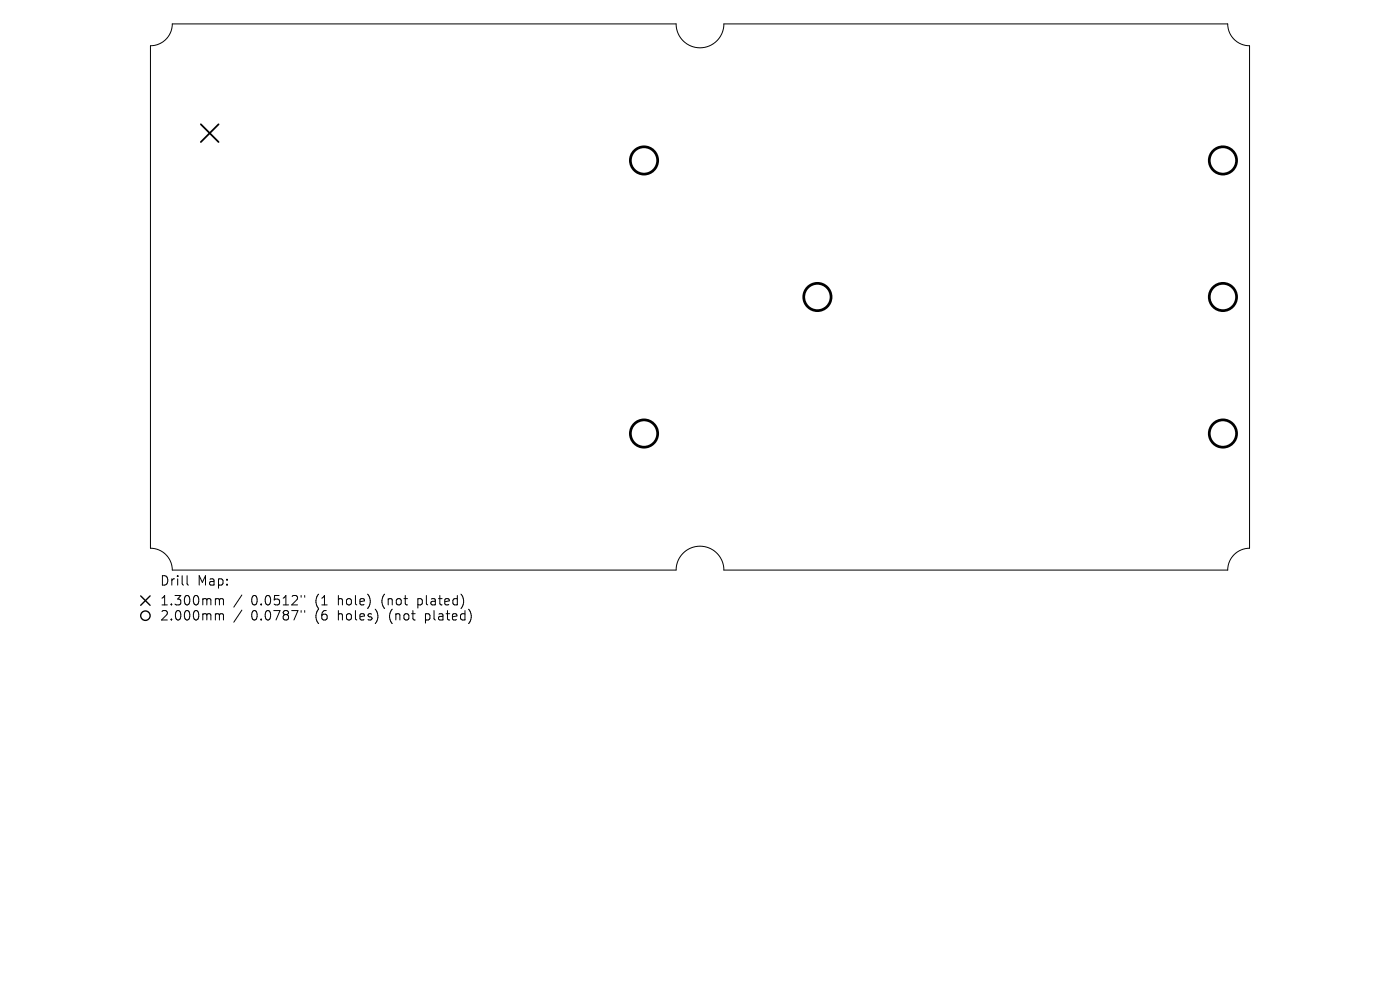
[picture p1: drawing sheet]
<svg xmlns="http://www.w3.org/2000/svg" width="297mm" height="210mm" viewBox="0 0 297 210" stroke-linecap="round" stroke-linejoin="round" font-family="sans-serif">
<defs><g id="words">
<g font-size="2.8">
<text x="33.8" y="124.5">Drill</text>
<text x="41.9" y="124.5">Map:</text>
<text x="33.8" y="128.7">1.300mm</text>
<text x="33.8" y="131.9">2.000mm</text>
<text x="53.3" y="128.7">0.0512&quot;</text>
<text x="53.3" y="131.9">0.0787&quot;</text>
<text x="67" y="128.7">(1</text>
<text x="67" y="131.9">(6</text>
<text x="72" y="128.7">hole)</text>
<text x="72" y="131.9">holes)</text>
<text x="81.4" y="128.7">(not</text>
<text x="83" y="131.9">(not</text>
<text x="89.2" y="128.7">plated)</text>
<text x="90.9" y="131.9">plated)</text>
</g>
</g></defs>
<g fill="none" stroke="#000" stroke-width=".21">
<path d="M36.6 5.1h106.8a5.1 5.1 0 0 0 5.1 5 5.1 5.1 0 0 0 5.1-5h106.9a4.6 4.6 0 0 0 4.6 4.6v106.6a4.6 4.6 0 0 0-4.6 4.6h-106.9a5.1 5.1 0 0 0-5.1-5 5.1 5.1 0 0 0-5.1 5h-106.8a4.6 4.6 0 0 0-4.7-4.6v-106.6a4.6 4.6 0 0 0 4.7-4.6zM39.7 122.1v1.7l.3 .3M46 127l.5 .1v.2M46 130.2h.3l.2 .3M46.5 127.3l.3-.3 .5 .1 .1 1.2M46.5 127.3v1M46.5 130.5v1M46.5 130.5l.3-.3 .5 .1 .1 1.2M51.3 126.2l-1.7 2.6M51.3 129.4l-1.7 2.6M63.9 126.3v.4M63.9 129.5v.4"/>
<path d="M64.6 126.3v.4M64.6 129.5v.4"/>
</g>
<path d="M42.6 26.4l3.8 3.7M46.4 26.4l-3.8 3.7" fill="none" stroke="#000" stroke-width=".38"/>
<g fill="none" stroke="#000" stroke-width=".58">
<circle cx="136.6" cy="34" r="2.9"/>
<circle cx="259.4" cy="34" r="2.9"/>
<circle cx="173.4" cy="63" r="2.9"/>
<circle cx="259.4" cy="63" r="2.9"/>
<circle cx="136.6" cy="92" r="2.9"/>
<circle cx="259.4" cy="92" r="2.9"/>
</g>
<g fill="none" stroke="#000" stroke-width=".29">
<path d="M29.8 126.4l2 2M31.8 126.4l-2 2"/>
<circle cx="30.8" cy="130.6" r="1"/>
</g>
<use href="#words"/>
</svg>
